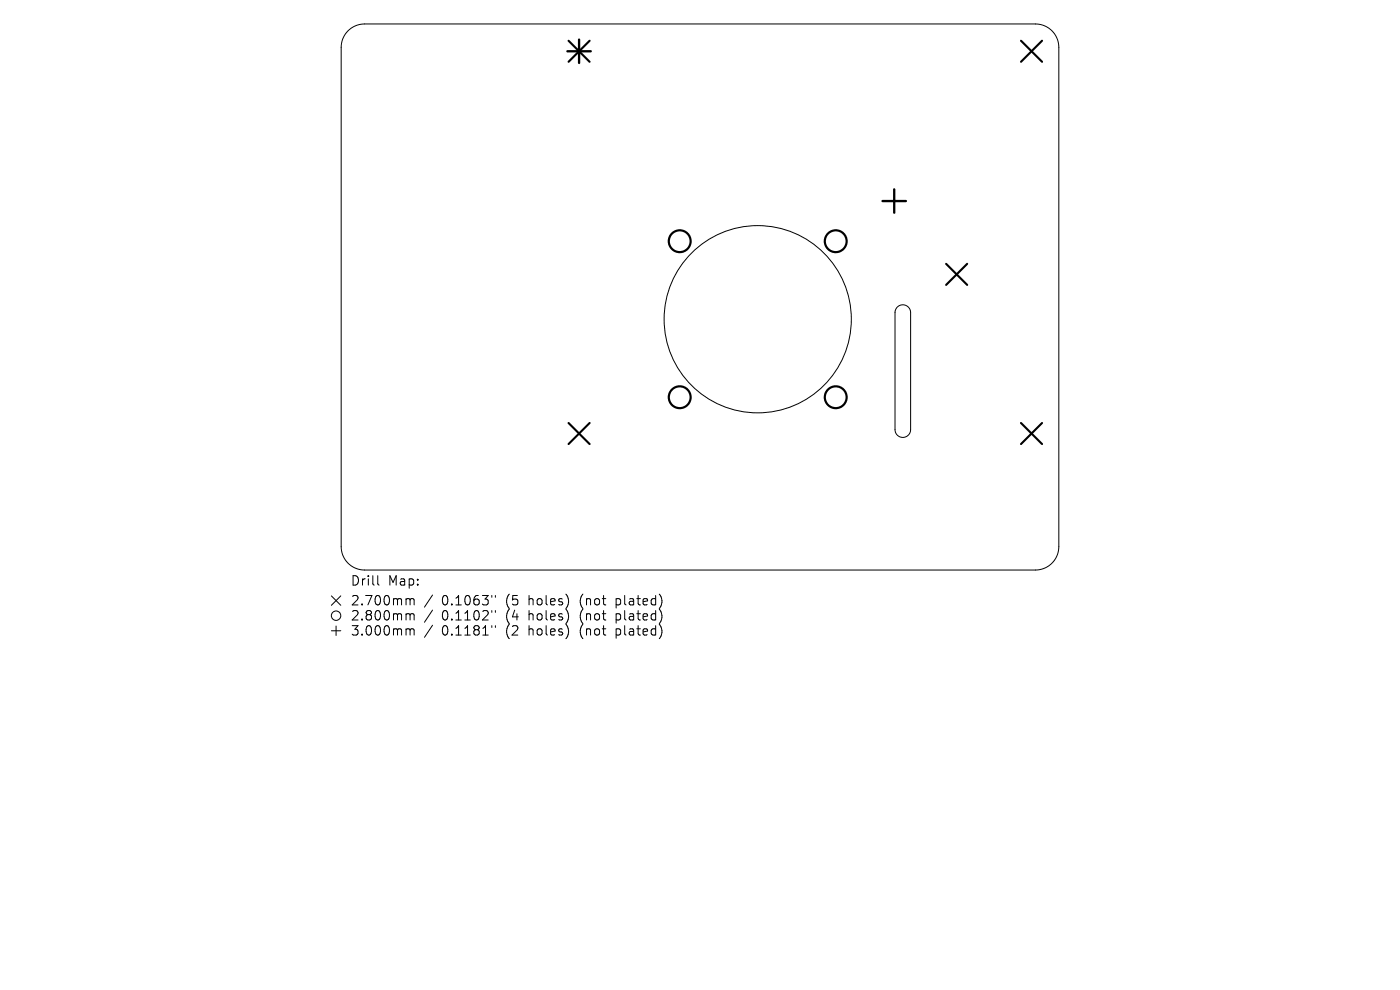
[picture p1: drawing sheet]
<svg xmlns="http://www.w3.org/2000/svg" width="297mm" height="210mm" viewBox="0 0 297 210" stroke-linecap="round" stroke-linejoin="round" font-family="sans-serif">
<defs><g id="words">
<g font-size="2.8">
<text x="74.3" y="124.5">Drill</text>
<text x="82.3" y="124.5">Map:</text>
<text x="74.3" y="128.7">2.700mm</text>
<text x="74.3" y="131.9">2.800mm</text>
<text x="93.7" y="128.7">0.1063&quot;</text>
<text x="93.7" y="131.9">0.1102&quot;</text>
<text x="107.5" y="128.7">(5</text>
<text x="107.5" y="131.9">(4</text>
<text x="112.4" y="128.7">holes)</text>
<text x="112.4" y="131.9">holes)</text>
<text x="123.5" y="128.7">(not</text>
<text x="123.5" y="131.9">(not</text>
<text x="131.3" y="128.7">plated)</text>
<text x="131.3" y="131.9">plated)</text>
<text x="74.3" y="135.1">3.000mm</text>
<text x="93.7" y="135.1">0.1181&quot;</text>
<text x="107.5" y="135.1">(2</text>
<text x="112.4" y="135.1">holes)</text>
<text x="123.5" y="135.1">(not</text>
<text x="131.3" y="135.1">plated)</text>
</g>
</g></defs>
<g fill="none" stroke="#000" stroke-width=".21">
<path d="M73.8 6.5a5 5 0 0 1 3.5-1.4h142.4a5 5 0 0 1 4.9 4.9v106a5 5 0 0 1-4.9 4.9h-142.4a5 5 0 0 1-4.9-4.9v-106a5 5 0 0 1 1.4-3.5zM190.4 65.1a1.65 1.65 0 0 1 1.8-.3 1.65 1.65 0 0 1 1 1.5v24.8a1.65 1.65 0 0 1-1.7 1.7 1.65 1.65 0 0 1-1.6-1.7v-24.8l.1-.7zM70.3 126.4l2 2M70.3 133.8h2M71.3 132.8v2M72.3 126.4l-2 2M80.1 122.1v1.7l.3 .3M86.4 127l.5 .1 .1 .2M86.4 130.2l.5 .1 .1 .2M86.4 133.4l.5 .1 .1 .2M87 127.3l.3-.3 .5 .1 .1 1.2M87 127.3v1"/>
<path d="M87 130.5v1M87 133.7v1M87 130.5l.3-.3 .5 .1 .1 1.2M87 133.7l.3-.3 .5 .1 .1 1.2M91.8 126.2l-1.8 2.6M91.8 129.4l-1.8 2.6M91.8 132.6l-1.8 2.6M104.3 126.3v.4M104.3 129.5v.4M104.3 132.7v.4M105.1 126.3v.4M105.1 129.5v.4"/>
<path d="M105.1 132.7v.4"/>
<circle cx="160.7" cy="67.7" r="19.9"/>
<circle cx="71.3" cy="130.6" r="1"/>
</g>
<path d="M120.6 8.6l4.5 4.5M125.1 8.6l-4.5 4.5M216.6 8.6l4.5 4.5M221.1 8.6l-4.5 4.5M200.7 56l4.5 4.4M205.2 56l-4.5 4.4M120.6 89.7l4.5 4.5M125.1 89.7l-4.5 4.5M216.6 89.7l4.5 4.5M221.1 89.7l-4.5 4.5" fill="none" stroke="#000" stroke-width=".45"/>
<g fill="none" stroke="#000" stroke-width=".46">
<circle cx="144.2" cy="51.2" r="2.32"/>
<circle cx="177.3" cy="51.2" r="2.32"/>
<circle cx="144.2" cy="84.3" r="2.32"/>
<circle cx="177.3" cy="84.3" r="2.32"/>
</g>
<path d="M120.4 10.9h4.9M122.9 8.4v5M187.2 42.6h5M189.7 40.2v4.9" fill="none" stroke="#000" stroke-width=".5"/>
<use href="#words"/>
</svg>
